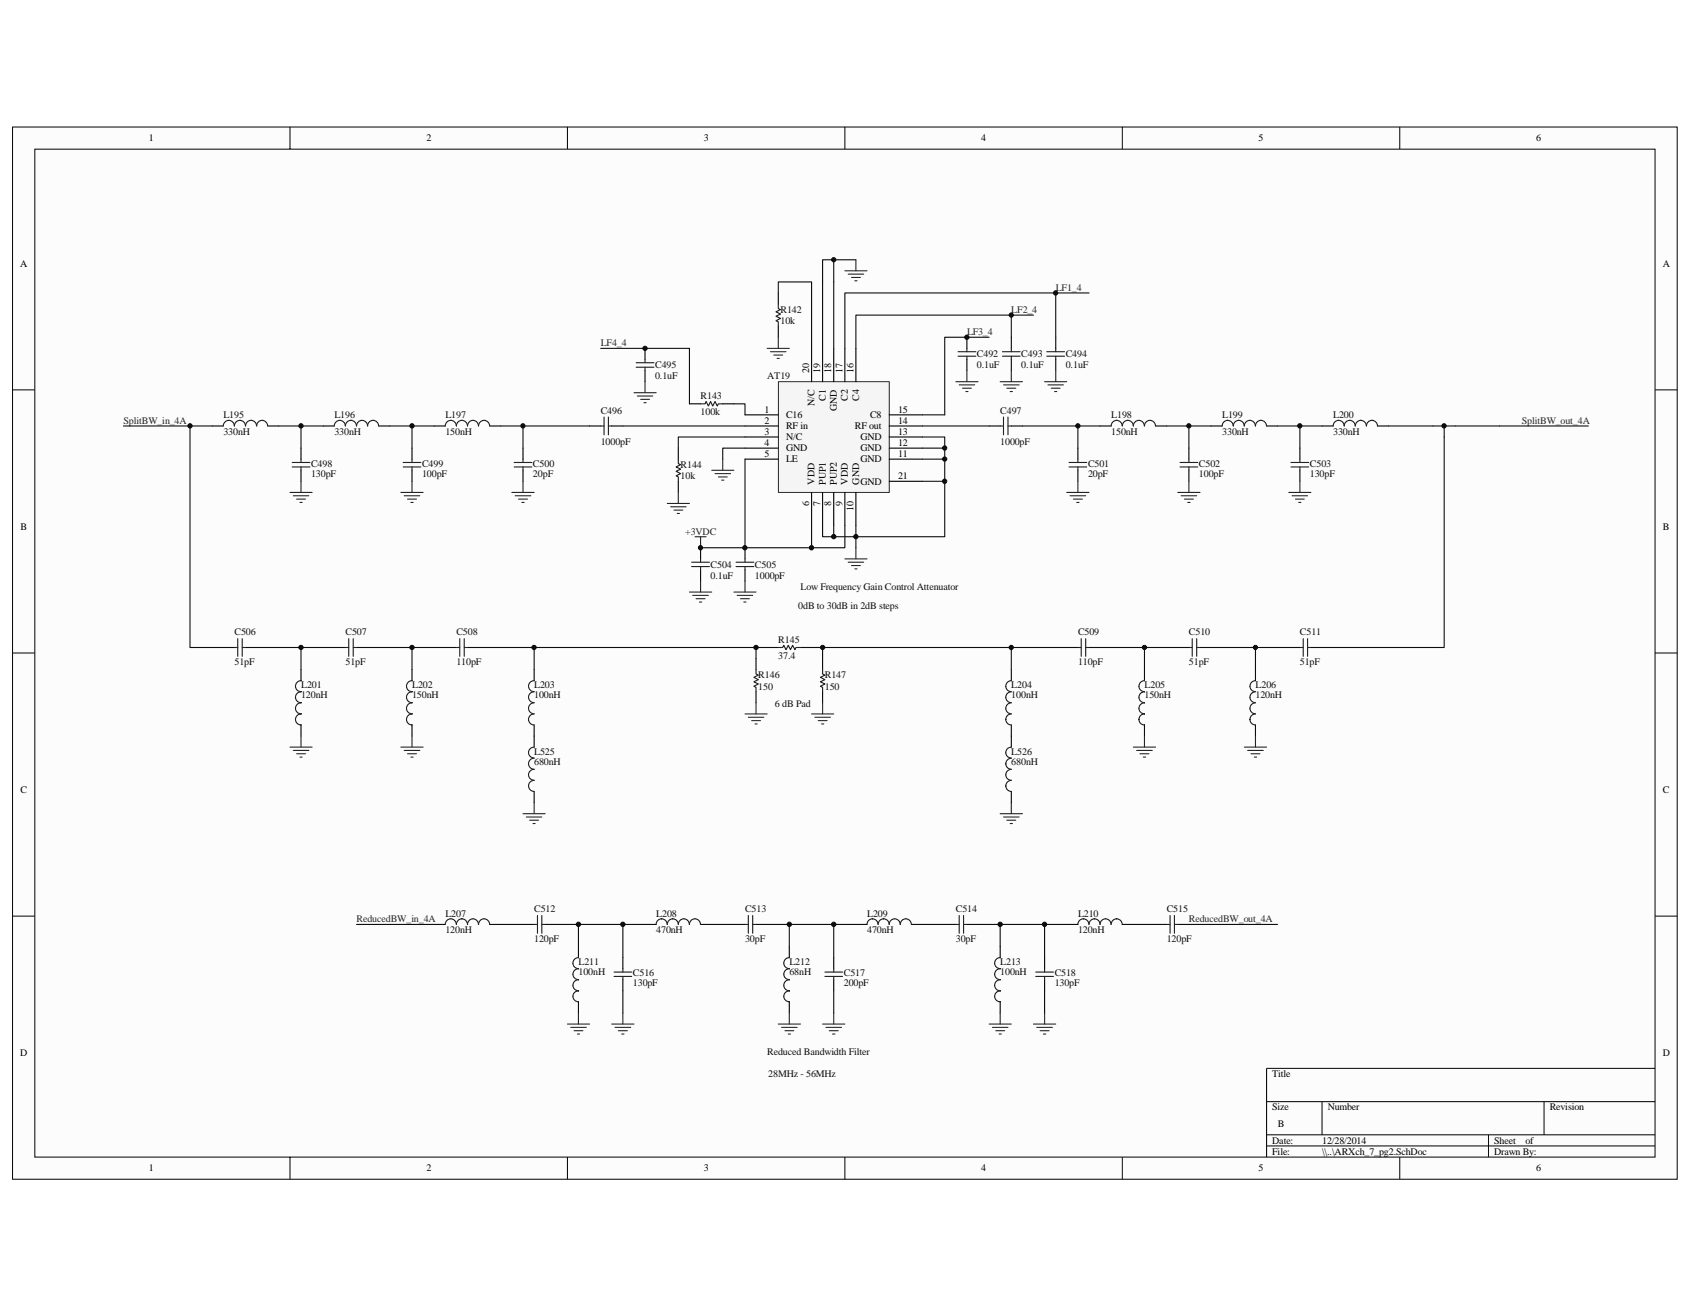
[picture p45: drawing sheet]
<svg xmlns="http://www.w3.org/2000/svg" width="279mm" height="216mm" viewBox="0 0 279 216" stroke-linecap="round" stroke-linejoin="round" font-family="sans-serif">
<defs><g id="words">
<g font-size="1.7">
<text x="24.6" y="23.3">1</text>
<text x="70.5" y="23.3">2</text>
<text x="116.4" y="23.3">3</text>
<text x="162.2" y="23.3">4</text>
<text x="208.1" y="23.3">5</text>
<text x="254" y="23.3">6</text>
<text x="3.3" y="44.2">A</text>
<text x="274.9" y="44.2">A</text>
<text x="133.8" y="61.6" transform="rotate(-90 133.8 61.6)">20</text>
<text x="135.6" y="61.6" transform="rotate(-90 135.6 61.6)">19</text>
<text x="137.4" y="61.6" transform="rotate(-90 137.4 61.6)">18</text>
<text x="139.3" y="61.6" transform="rotate(-90 139.3 61.6)">17</text>
<text x="141.1" y="61.6" transform="rotate(-90 141.1 61.6)">16</text>
<text x="126.4" y="68.2">1</text>
<text x="126.4" y="70">2</text>
<text x="126.4" y="71.9">3</text>
<text x="130" y="69.1">C16</text>
<text x="130" y="71">RF in</text>
<text x="134.7" y="67.1" transform="rotate(-90 134.7 67.1)">N/C</text>
<text x="136.5" y="66.3" transform="rotate(-90 136.5 66.3)">C1</text>
<text x="138.4" y="67.9" transform="rotate(-90 138.4 67.9)">GND</text>
<text x="140.2" y="66.3" transform="rotate(-90 140.2 66.3)">C2</text>
<text x="141.3" y="71">RF out</text>
<text x="142" y="66.3" transform="rotate(-90 142 66.3)">C4</text>
<text x="143.8" y="69.1">C8</text>
<text x="148.5" y="71.9">13</text>
<text x="148.5" y="68.2">15</text>
<text x="148.5" y="70">14</text>
<text x="126.4" y="73.7">4</text>
<text x="126.4" y="75.5">5</text>
<text x="130" y="72.8">N/C</text>
<text x="130" y="74.6">GND</text>
<text x="130" y="76.5">LE</text>
<text x="142.3" y="76.5">GND</text>
<text x="142.3" y="74.6">GND</text>
<text x="142.3" y="72.8">GND</text>
<text x="148.5" y="75.5">11</text>
<text x="148.5" y="73.7">12</text>
<text x="133.8" y="83.7" transform="rotate(-90 133.8 83.7)">6</text>
<text x="134.7" y="80.1" transform="rotate(-90 134.7 80.1)">VDD</text>
<text x="135.6" y="83.7" transform="rotate(-90 135.6 83.7)">7</text>
<text x="136.5" y="80.1" transform="rotate(-90 136.5 80.1)">PUP1</text>
<text x="137.4" y="83.7" transform="rotate(-90 137.4 83.7)">8</text>
<text x="138.4" y="80.1" transform="rotate(-90 138.4 80.1)">PUP2</text>
<text x="139.3" y="83.7" transform="rotate(-90 139.3 83.7)">9</text>
<text x="140.2" y="80.1" transform="rotate(-90 140.2 80.1)">VDD</text>
<text x="142" y="80.1" transform="rotate(-90 142 80.1)">GND</text>
<text x="148.5" y="79.2">21</text>
<text x="3.4" y="87.7">B</text>
<text x="141.1" y="84.5" transform="rotate(-90 141.1 84.5)">10</text>
<text x="274.9" y="87.7">B</text>
<text x="3.4" y="131.1">C</text>
<text x="274.9" y="131.1">C</text>
<text x="3.3" y="174.6">D</text>
<text x="210.3" y="178.1">Title</text>
<text x="274.9" y="174.6">D</text>
<text x="210.3" y="183.6">Size</text>
<text x="219.5" y="183.6">Number</text>
<text x="256.2" y="183.6">Revision</text>
<text x="210.3" y="189.1">Date:</text>
<text x="210.3" y="190.9">File:</text>
<text x="211.2" y="186.3">B</text>
<text x="218.6" y="190.9">\\..\ARXch_7_pg2.SchDoc</text>
<text x="218.6" y="189.1">12/28/2014</text>
<text x="247" y="190.9">Drawn By:</text>
<text x="247" y="189.1">Sheet</text>
<text x="252.2" y="189.1">of</text>
<text x="24.6" y="193.7">1</text>
<text x="70.5" y="193.7">2</text>
<text x="116.4" y="193.7">3</text>
<text x="162.2" y="193.7">4</text>
<text x="208.1" y="193.7">5</text>
<text x="254" y="193.7">6</text>
</g>
<g font-size="1.7" fill="#0e0e0e">
<text x="129" y="53.6">10k</text>
<text x="129" y="51.7">R142</text>
<text x="161.5" y="59.1">C492</text>
<text x="168.8" y="59.1">C493</text>
<text x="176.2" y="59.1">C494</text>
<text x="108.3" y="62.7">0.1uF</text>
<text x="108.3" y="60.9">C495</text>
<text x="126.8" y="62.7">AT19</text>
<text x="161.5" y="60.9">0.1uF</text>
<text x="168.8" y="60.9">0.1uF</text>
<text x="176.2" y="60.9">0.1uF</text>
<text x="36.9" y="71.9">330nH</text>
<text x="36.9" y="69.1">L195</text>
<text x="55.3" y="71.9">330nH</text>
<text x="55.3" y="69.1">L196</text>
<text x="73.6" y="71.9">150nH</text>
<text x="73.6" y="69.1">L197</text>
<text x="99.3" y="68.4">C496</text>
<text x="115.8" y="68.6">100k</text>
<text x="115.8" y="66">R143</text>
<text x="165.4" y="68.4">C497</text>
<text x="183.7" y="71.9">150nH</text>
<text x="183.7" y="69.1">L198</text>
<text x="202.1" y="71.9">330nH</text>
<text x="202.1" y="69.1">L199</text>
<text x="220.4" y="71.9">330nH</text>
<text x="220.4" y="69.1">L200</text>
<text x="51.4" y="77.2">C498</text>
<text x="69.8" y="77.2">C499</text>
<text x="88.1" y="77.2">C500</text>
<text x="99.3" y="73.5">1000pF</text>
<text x="112.5" y="77.4">R144</text>
<text x="165.4" y="73.5">1000pF</text>
<text x="179.9" y="77.2">C501</text>
<text x="198.2" y="77.2">C502</text>
<text x="216.6" y="77.2">C503</text>
<text x="51.4" y="78.8">130pF</text>
<text x="69.8" y="78.8">100pF</text>
<text x="88.1" y="78.8">20pF</text>
<text x="112.5" y="79.2">10k</text>
<text x="179.9" y="78.8">20pF</text>
<text x="198.2" y="78.8">100pF</text>
<text x="216.6" y="78.8">130pF</text>
<text x="117.5" y="95.7">0.1uF</text>
<text x="117.5" y="93.9">C504</text>
<text x="124.8" y="93.9">C505</text>
<text x="124.8" y="95.7">1000pF</text>
<text x="132" y="100.6">0dB to 30dB in 2dB steps</text>
<text x="132.3" y="97.5">Low Frequency Gain Control Attenuator</text>
<text x="38.8" y="105">C506</text>
<text x="57.1" y="105">C507</text>
<text x="75.5" y="105">C508</text>
<text x="128.7" y="106.3">R145</text>
<text x="178.2" y="105">C509</text>
<text x="196.6" y="105">C510</text>
<text x="214.9" y="105">C511</text>
<text x="38.8" y="110">51pF</text>
<text x="49.8" y="113.8">L201</text>
<text x="57.1" y="110">51pF</text>
<text x="68.1" y="113.8">L202</text>
<text x="75.5" y="110">110pF</text>
<text x="88.3" y="113.8">L203</text>
<text x="125.4" y="112.2">R146</text>
<text x="128.7" y="108.9">37.4</text>
<text x="136.4" y="112.2">R147</text>
<text x="167.2" y="113.8">L204</text>
<text x="178.2" y="110">110pF</text>
<text x="189.2" y="113.8">L205</text>
<text x="196.6" y="110">51pF</text>
<text x="207.6" y="113.8">L206</text>
<text x="214.9" y="110">51pF</text>
<text x="49.8" y="115.5">120nH</text>
<text x="68.1" y="115.5">150nH</text>
<text x="88.3" y="115.5">100nH</text>
<text x="125.4" y="114">150</text>
<text x="128.1" y="116.9">6 dB Pad</text>
<text x="136.4" y="114">150</text>
<text x="167.2" y="115.5">100nH</text>
<text x="189.2" y="115.5">150nH</text>
<text x="207.6" y="115.5">120nH</text>
<text x="88.3" y="124.8">L525</text>
<text x="167.2" y="124.8">L526</text>
<text x="88.3" y="126.4">680nH</text>
<text x="167.2" y="126.4">680nH</text>
<text x="73.6" y="151.5">L207</text>
<text x="73.6" y="154.3">120nH</text>
<text x="88.3" y="150.8">C512</text>
<text x="88.3" y="155.7">120pF</text>
<text x="108.5" y="151.5">L208</text>
<text x="108.5" y="154.3">470nH</text>
<text x="123.2" y="150.8">C513</text>
<text x="123.2" y="155.7">30pF</text>
<text x="143.4" y="151.5">L209</text>
<text x="143.4" y="154.3">470nH</text>
<text x="158" y="150.8">C514</text>
<text x="158" y="155.7">30pF</text>
<text x="178.2" y="151.5">L210</text>
<text x="178.2" y="154.3">120nH</text>
<text x="192.9" y="150.8">C515</text>
<text x="192.9" y="155.7">120pF</text>
<text x="95.7" y="159.6">L211</text>
<text x="95.7" y="161.2">100nH</text>
<text x="104.6" y="161.4">C516</text>
<text x="130.5" y="159.6">L212</text>
<text x="130.5" y="161.2">68nH</text>
<text x="139.5" y="161.4">C517</text>
<text x="165.4" y="161.2">100nH</text>
<text x="165.4" y="159.6">L213</text>
<text x="174.4" y="161.4">C518</text>
<text x="104.6" y="163.1">130pF</text>
<text x="139.5" y="163.1">200pF</text>
<text x="174.4" y="163.1">130pF</text>
<text x="126.8" y="174.4">Reduced Bandwidth Filter</text>
<text x="127" y="178.1">28MHz - 56MHz</text>
</g>
<g font-size="1.7" fill="#262626">
<text x="167.2" y="51.7">LF2_4</text>
<text x="174.5" y="48.1">LF1_4</text>
<text x="99.3" y="57.2">LF4_4</text>
<text x="159.9" y="55.4">LF3_4</text>
<text x="20.4" y="70">SplitBW_in_4A</text>
<text x="251.6" y="70">SplitBW_out_4A</text>
<text x="113.3" y="88.4">+3VDC</text>
<text x="58.9" y="152.5">ReducedBW_in_4A</text>
<text x="196.6" y="152.5">ReducedBW_out_4A</text>
</g>
</g></defs>
<path d="M2.1 21h275.2v173.9h-275.2z" fill="#fcfcfc"/>
<path d="M2.1 21h275.2v173.9h-275.2z" fill="none" stroke="#000" stroke-width=".17"/>
<path d="M5.8 24.7h267.8v166.6h-267.8z" fill="#fcfcfc"/>
<g fill="none" stroke="#000" stroke-width=".17">
<path d="M5.8 24.7h267.8v166.6h-267.8zM47.9 21v3.6M93.8 21v3.6M139.7 21v3.6M185.5 21v3.6M231.4 21v3.6M2.1 64.5h3.6M273.6 64.5h3.7M2.1 107.9h3.6M273.6 107.9h3.7M2.1 151.4h3.6M273.6 151.4h3.7"/>
<path d="M273.6 176.6h-64.2v14.7M47.9 191.3v3.6M93.8 191.3v3.6M139.7 191.3v3.6M185.5 191.3v3.6M209.4 182.1h64.2M209.4 187.6h64.2M209.4 189.4h64.2M218.6 182.1v5.5M231.4 191.3v3.6M246.1 187.6v3.7M255.3 182.1v5.5"/>
</g>
<g fill="none" stroke="#000" stroke-width=".18">
<path d="M35.1 70.4h1.8M44.3 70.4h1.8M49.8 74.1v1.8M49.8 77.7v1.9M53.4 70.4h1.9M62.6 70.4h1.9M68.1 74.1v1.8M68.1 77.7v1.9M71.8 70.4h1.8M81 70.4h1.8M86.5 74.1v1.8M86.5 77.7v1.9"/>
<path d="M36.9 107h1.9M40.6 107h1.8M49.8 110.7v1.8M49.8 119.8v1.9M55.3 107h1.8M58.9 107h1.9M68.1 110.7v1.8M68.1 119.8v1.9M73.6 107h1.9M77.3 107h1.8M88.3 110.7v1.8M88.3 119.8v1.9"/>
<path d="M176.4 107h1.8M180 107h1.9M189.2 110.7v1.8M189.2 119.8v1.9M194.7 107h1.9M198.4 107h1.8M207.6 110.7v1.8M207.6 119.8v1.9M213.1 107h1.8M216.7 107h1.9M71.8 152.8h1.8M81 152.8h1.8"/>
<path d="M86.5 152.8h1.8M90.1 152.8h1.9M95.6 156.5v1.8M103 158.3v1.8M106.6 152.8h1.9M115.8 152.8h1.9M121.3 152.8h1.9M125 152.8h1.8M130.5 156.5v1.8M137.8 158.3v1.8M141.5 152.8h1.8M150.7 152.8h1.8"/>
<path d="M156.2 152.8h1.8M159.9 152.8h1.8M165.4 156.5v1.8M172.7 158.3v1.8M176.4 152.8h1.8M185.5 152.8h1.9M191.1 152.8h1.8M194.7 152.8h1.9M95.6 165.6v1.9M103 162v1.8M130.5 165.6v1.9M137.8 162v1.8"/>
<path d="M165.4 165.6v1.9M172.7 162v1.8"/>
</g>
<g fill="none" stroke="#1c1c1c" stroke-width=".18">
<path d="M38.7 70.4a.91 .91 0 0 0-.9-.9 .91 .91 0 0 0-.9 .9M42.4 70.4a.92 .92 0 0 0-.9-.9 .95 .95 0 0 0-.9 .9 .91 .91 0 0 0-.9-.9 .91 .91 0 0 0-.9 .9M44.2 70.4a.9 .9 0 0 0-.9-.9 .9 .9 0 0 0-.9 .9M48.3 77.2h2.9M48.3 76.5h2.9M49.8 75.9v.6M49.8 77.2v.5M57.1 70.4a.91 .91 0 0 0-.9-.9 .91 .91 0 0 0-.9 .9M62.6 70.4a.91 .91 0 0 0-.9-.9 .91 .91 0 0 0-.9 .9 .92 .92 0 0 0-1-.9 .92 .92 0 0 0-.9 .9 .92 .92 0 0 0-.9-.9 .92 .92 0 0 0-.9 .9M66.7 77.2h2.9M66.7 76.5h2.9M68.1 75.9v.6"/>
<path d="M68.1 77.2v.5M75.4 70.4a.91 .91 0 0 0-.9-.9 .91 .91 0 0 0-.9 .9M80.9 70.4a.92 .92 0 0 0-.9-.9 .92 .92 0 0 0-.9 .9 .91 .91 0 0 0-.9-.9 .91 .91 0 0 0-.9 .9 .92 .92 0 0 0-.9-.9 .92 .92 0 0 0-.9 .9M85 77.2h2.9M85 76.5h2.9M86.5 75.9v.6M86.5 77.2v.5M38.8 107h.5M39.3 105.6v2.9M40 107h.6M40 105.6v2.9M49.8 118a.9 .9 0 0 0-.9 .9 .9 .9 0 0 0 .9 .9"/>
<path d="M49.8 114.4a.9 .9 0 0 0-.9 .9 .9 .9 0 0 0 .9 .9 .91 .91 0 0 0-.9 .9 .91 .91 0 0 0 .9 .9M49.8 112.5a.91 .91 0 0 0-.9 .9 .91 .91 0 0 0 .9 .9M57.1 107h.6M57.7 105.6v2.9M58.4 107h.5M58.4 105.6v2.9M68.1 118a.9 .9 0 0 0-.9 .9 .9 .9 0 0 0 .9 .9M68.1 114.4a.9 .9 0 0 0-.9 .9 .9 .9 0 0 0 .9 .9 .91 .91 0 0 0-.9 .9 .91 .91 0 0 0 .9 .9M68.1 112.5a.91 .91 0 0 0-.9 .9 .91 .91 0 0 0 .9 .9M75.5 107h.5M76 105.6v2.9M76.8 107h.5"/>
<path d="M76.8 105.6v2.9M88.3 118a.9 .9 0 0 0-.9 .9 .92 .92 0 0 0 .9 .9M88.3 114.4a.91 .91 0 0 0-.9 .9 .91 .91 0 0 0 .9 .9 .91 .91 0 0 0-.9 .9 .91 .91 0 0 0 .9 .9M88.3 112.5a.91 .91 0 0 0-.9 .9 .91 .91 0 0 0 .9 .9M178.2 107h.6M178.8 105.6v2.9M179.5 107h.5M179.5 105.6v2.9M189.2 118a.9 .9 0 0 0-.9 .9 .9 .9 0 0 0 .9 .9M189.2 114.4a.9 .9 0 0 0-.9 .9 .9 .9 0 0 0 .9 .9 .91 .91 0 0 0-.9 .9 .91 .91 0 0 0 .9 .9M189.2 112.5a.91 .91 0 0 0-.9 .9 .91 .91 0 0 0 .9 .9M196.6 107h.5"/>
<path d="M197.1 105.6v2.9M197.8 107h.6M197.8 105.6v2.9M207.6 118a.9 .9 0 0 0-.9 .9 .9 .9 0 0 0 .9 .9M207.6 114.4a.91 .91 0 0 0-.9 .9 .91 .91 0 0 0 .9 .9 .91 .91 0 0 0-1 .9 .91 .91 0 0 0 1 .9M207.6 112.5a.91 .91 0 0 0-1 .9 .91 .91 0 0 0 1 .9M214.9 107h.6M215.5 105.6v2.9M216.2 107h.5M216.2 105.6v2.9M73.6 152.8a.91 .91 0 0 1 .9-.9 .91 .91 0 0 1 .9 .9M75.5 152.8a.92 .92 0 0 1 .9-.9 .92 .92 0 0 1 .9 .9 .91 .91 0 0 1 .9-.9 .91 .91 0 0 1 .9 .9 .92 .92 0 0 1 .9-.9 .92 .92 0 0 1 .9 .9"/>
<path d="M88.3 152.8h.6M88.9 151.3v3M89.6 152.8h.5M89.6 151.3v3M95.6 158.3a.91 .91 0 0 0-.9 .9 .91 .91 0 0 0 .9 .9M108.5 152.8a.92 .92 0 0 1 .9-.9 .92 .92 0 0 1 .9 .9 .92 .92 0 0 1 .9-.9 .92 .92 0 0 1 .9 .9 .91 .91 0 0 1 1-.9 .91 .91 0 0 1 .9 .9M114 152.8a.91 .91 0 0 1 .9-.9 .91 .91 0 0 1 .9 .9M123.2 152.8h.5M123.7 151.3v3M124.4 152.8h.6M124.4 151.3v3M130.5 158.3a.91 .91 0 0 0-.9 .9 .91 .91 0 0 0 .9 .9"/>
<path d="M143.3 152.8a.92 .92 0 0 1 1-.9 .92 .92 0 0 1 .9 .9M145.2 152.8a.92 .92 0 0 1 .9-.9 .92 .92 0 0 1 .9 .9 .91 .91 0 0 1 .9-.9 .91 .91 0 0 1 .9 .9 .92 .92 0 0 1 .9-.9 .92 .92 0 0 1 1 .9M158 152.8h.6M158.6 151.3v3M159.3 152.8h.6M159.3 151.3v3M165.4 158.3a.91 .91 0 0 0-1 .9 .91 .91 0 0 0 1 .9M178.2 152.8a.92 .92 0 0 1 .9-.9 .92 .92 0 0 1 .9 .9 .92 .92 0 0 1 1-.9 .92 .92 0 0 1 .9 .9 .91 .91 0 0 1 .9-.9 .91 .91 0 0 1 .9 .9M183.7 152.8a.92 .92 0 0 1 .9-.9 .92 .92 0 0 1 .9 .9M192.9 152.8h.5M193.4 151.3v3M194.2 152.8h.5"/>
<path d="M194.2 151.3v3M95.6 162a.91 .91 0 0 0-.9 .9 .91 .91 0 0 0 .9 .9 .9 .9 0 0 0-.9 .9 .9 .9 0 0 0 .9 .9M95.6 160.1a.9 .9 0 0 0-.9 .9 .9 .9 0 0 0 .9 .9M101.5 161.4h2.9M101.5 160.7h2.9M103 160.1v.6M103 161.4v.6M130.5 162a.91 .91 0 0 0-.9 .9 .91 .91 0 0 0 .9 .9 .9 .9 0 0 0-.9 .9 .9 .9 0 0 0 .9 .9M130.5 160.1a.9 .9 0 0 0-.9 .9 .9 .9 0 0 0 .9 .9M136.4 161.4h2.9M136.4 160.7h2.9M137.8 160.1v.6"/>
<path d="M137.8 161.4v.6M165.4 162a.91 .91 0 0 0-1 .9 .91 .91 0 0 0 1 .9 .9 .9 0 0 0-1 .9 .9 .9 0 0 0 1 .9M165.4 160.1a.9 .9 0 0 0-1 .9 .9 .9 0 0 0 1 .9M171.2 161.4h3M171.2 160.7h3M172.7 160.1v.6M172.7 161.4v.6"/>
</g>
<g fill="none" stroke="#262626" stroke-width=".18">
<path d="M49.8 79.6v1.8M68.1 79.6v1.8M86.5 79.6v1.8M47.9 81.4h3.7M48.5 82h2.6M49 82.5h1.5M49.6 83.1h.4M66.3 81.4h3.7M66.8 82h2.6M67.4 82.5h1.5M67.9 83.1h.4M84.6 81.4h3.7"/>
<path d="M85.2 82h2.6M85.7 82.5h1.5M86.3 83.1h.4M47.9 123.5h3.7M48.5 124.1h2.6M49 124.6h1.5M49.6 125.2h.4M49.8 121.7v1.8M66.3 123.5h3.7M66.8 124.1h2.6M67.4 124.6h1.5M67.9 125.2h.4"/>
<path d="M68.1 121.7v1.8M86.5 134.5h3.6M87 135.1h2.6M87.6 135.6h1.4M88.1 136.1h.4M88.3 132.7v1.8M187.4 123.5h3.7M187.9 124.1h2.6M188.5 124.6h1.4M189 125.2h.4M189.2 121.7v1.8M205.7 123.5h3.7"/>
<path d="M206.3 124.1h2.6M206.8 124.6h1.5M207.4 125.2h.4M207.6 121.7v1.8M93.8 169.3h3.7M94.4 169.8h2.5M94.9 170.4h1.5M95.5 170.9h.3M95.6 167.5v1.8M101.1 169.3h3.7M101.7 169.8h2.6M102.2 170.4h1.5"/>
<path d="M102.8 170.9h.4M103 167.5v1.8M128.7 169.3h3.6M129.2 169.8h2.6M129.8 170.4h1.4M130.3 170.9h.4M130.5 167.5v1.8M136 169.3h3.7M136.5 169.8h2.6M137.1 170.4h1.5M137.6 170.9h.4M137.8 167.5v1.8"/>
<path d="M163.5 169.3h3.7M164.1 169.8h2.5M164.6 170.4h1.5M165.2 170.9h.3M165.4 167.5v1.8M170.9 169.3h3.6M171.4 169.8h2.6M172 170.4h1.4M172.5 170.9h.4M172.7 167.5v1.8"/>
</g>
<g fill="none" stroke="#0e0e0e" stroke-width=".18">
<path d="M20.4 70.4h14.7M46.1 70.4h3.7v3.7M49.8 70.4h3.6M64.5 70.4h3.6v3.7M68.1 70.4h3.7M82.8 70.4h3.7v3.7M86.5 70.4h11M35.1 107h1.8M42.4 107h12.9M49.8 107v3.7M60.8 107h12.8M68.1 107v3.7"/>
<path d="M79.1 107h7.4M181.9 107h12.8M189.2 107v3.7M200.2 107h12.9M207.6 107v3.7M58.9 152.8h12.9M82.8 152.8h3.7M92 152.8h14.6M95.6 152.8v3.7M103 152.8v5.5M117.7 152.8h3.6M126.8 152.8h14.7"/>
<path d="M130.5 152.8v3.7M137.8 152.8v5.5M152.5 152.8h3.7M161.7 152.8h14.7M165.4 152.8v3.7M172.7 152.8v5.5M187.4 152.8h3.7M196.6 152.8h14.6M103 163.8v3.7M137.8 163.8v3.7M172.7 163.8v3.7"/>
</g>
<path d="M128.7 63.1h18.3v18.3h-18.3z" fill="#f5f5f5"/>
<path d="M128.7 63.1h18.3v18.3h-18.3z" fill="none" stroke="#262626" stroke-width=".17"/>
<g fill="none" stroke="#000" stroke-width=".18">
<path d="M106.6 57.6v1.8M128.7 48.4v1.9M128.7 53.9v1.9M134.2 57.6v5.5M136 57.6v5.5M137.8 57.6v5.5M139.7 57.6v5.5M141.5 57.6v5.5M159.9 55.8v1.8M159.9 59.4v1.9M167.2 55.8v1.8M167.2 59.4v1.9"/>
<path d="M174.5 55.8v1.8M174.5 59.4v1.9M97.5 70.4h1.8M101.1 70.4h1.9M106.6 61.3v1.8M112.1 74.1v1.8M112.1 79.6v1.8M114 66.8h1.8M119.5 66.8h1.8M123.2 68.6h5.5M123.2 70.4h5.5M123.2 72.2h5.5"/>
<path d="M123.2 74.1h5.5M123.2 75.9h5.5M147 68.6h5.5M147 70.4h5.5M147 72.2h5.5M147 74.1h5.5M147 75.9h5.5M147 79.6h5.5M163.5 70.4h1.9M167.2 70.4h1.8M178.2 74.1v1.8M178.2 77.7v1.9"/>
<path d="M181.9 70.4h1.8M191.1 70.4h1.8M196.6 74.1v1.8M196.6 77.7v1.9M200.2 70.4h1.9M209.4 70.4h1.8M214.9 74.1v1.8M214.9 77.7v1.9M218.6 70.4h1.8M227.7 70.4h1.9M115.8 90.6v1.8M115.8 94.2v1.9"/>
<path d="M123.2 90.6v1.8M123.2 94.2v1.9M134.2 81.4v5.5M136 81.4v5.5M137.8 81.4v5.5M139.7 81.4v5.5M141.5 81.4v5.5M125 108.9v1.8M125 114.4v1.8M126.8 107h1.9M132.3 107h1.9M136 108.9v1.8"/>
<path d="M136 114.4v1.8M167.2 110.7v1.8M167.2 119.8v3.7M88.3 121.7v1.8M88.3 130.9v1.8M167.2 130.9v1.8"/>
</g>
<g fill="none" stroke="#1c1c1c" stroke-width=".18">
<path d="M105.2 60h2.9M106.6 59.4v.6M128.7 50.3v.7l.3 .2-.7 .3 .7 .4-.7 .4 .7 .3-.7 .4 .4 .2v.7M158.4 58.9h2.9M158.4 58.1h2.9M159.9 57.6v.5M159.9 58.9v.5M165.7 58.9h3M165.7 58.1h3M167.2 57.6v.5M167.2 58.9v.5M173.1 58.9h2.9"/>
<path d="M173.1 58.1h2.9M174.5 57.6v.5M174.5 58.9v.5M99.3 70.4h.6M99.9 68.9v3M100.6 70.4h.5M100.6 68.9v3M105.2 60.7h2.9M106.6 60.7v.6M112.1 75.9v.7l.4 .2-.7 .4 .7 .4-.7 .3 .7 .4-.7 .4 .3 .1v.8M115.8 66.8h.8l.1-.4 .4 .7 .4-.7 .3 .7 .4-.7 .4 .7 .2-.3h.7M165.4 70.4h.5"/>
<path d="M165.9 68.9v3M166.6 70.4h.6M166.6 68.9v3M176.7 77.2h3M176.7 76.5h3M178.2 75.9v.6M178.2 77.2v.5M189.2 70.4a.91 .91 0 0 0-.9-.9 .91 .91 0 0 0-.9 .9 .92 .92 0 0 0-.9-.9 .95 .95 0 0 0-1 .9 .92 .92 0 0 0-.9-.9 .92 .92 0 0 0-.9 .9M191 70.4a.91 .91 0 0 0-.9-.9 .91 .91 0 0 0-.9 .9M195.1 76.5h2.9M195.1 77.2h2.9M196.6 75.9v.6"/>
<path d="M196.6 77.2v.5M207.5 70.4a.92 .92 0 0 0-.9-.9 .92 .92 0 0 0-.9 .9 .91 .91 0 0 0-.9-.9 .91 .91 0 0 0-.9 .9 .92 .92 0 0 0-.9-.9 .92 .92 0 0 0-.9 .9M209.4 70.4a.92 .92 0 0 0-.9-.9 .92 .92 0 0 0-.9 .9M213.4 76.5h3M213.4 77.2h3M214.9 75.9v.6M214.9 77.2v.5M225.9 70.4a.92 .92 0 0 0-.9-.9 .95 .95 0 0 0-1 .9 .91 .91 0 0 0-.9-.9 .91 .91 0 0 0-.9 .9 .92 .92 0 0 0-.9-.9 .92 .92 0 0 0-.9 .9M227.7 70.4a.92 .92 0 0 0-.9-.9 .92 .92 0 0 0-.9 .9M114.3 93.7h3M114.3 92.9h3M115.8 92.4v.5"/>
<path d="M115.8 93.7v.5M121.7 93.7h2.9M121.7 92.9h2.9M123.2 92.4v.5M123.2 93.7v.5M125 110.7v.7l.4 .2-.8 .4 .8 .4-.8 .3 .8 .4-.8 .4 .4 .1v.8M128.7 107h.7l.2-.3 .3 .7 .4-.7 .4 .7 .3-.7 .4 .7 .2-.4h.7M136 110.7v.7l.4 .2-.8 .4 .8 .4-.8 .3 .8 .4-.8 .4 .4 .1v.8M167.2 118a.9 .9 0 0 0-.9 .9 .9 .9 0 0 0 .9 .9M167.2 114.4a.91 .91 0 0 0-.9 .9 .91 .91 0 0 0 .9 .9 .91 .91 0 0 0-.9 .9 .91 .91 0 0 0 .9 .9M167.2 112.5a.91 .91 0 0 0-.9 .9 .91 .91 0 0 0 .9 .9M88.3 125.3a.9 .9 0 0 0-.9 1 .99 .99 0 0 0 .9 .9 .91 .91 0 0 0-.9 .9 .91 .91 0 0 0 .9 .9 .9 .9 0 0 0-.9 .9 .92 .92 0 0 0 .9 .9"/>
<path d="M88.3 123.5a.89 .89 0 0 0-.9 .9 .89 .89 0 0 0 .9 .9M167.2 125.3a.9 .9 0 0 0-.9 1 .94 .94 0 0 0 .9 .9 .91 .91 0 0 0-.9 .9 .91 .91 0 0 0 .9 .9 .9 .9 0 0 0-.9 .9 .9 .9 0 0 0 .9 .9M167.2 123.5a.89 .89 0 0 0-.9 .9 .89 .89 0 0 0 .9 .9"/>
</g>
<g fill="none" stroke="#0e0e0e" stroke-width=".18">
<path d="M99.3 57.6h14.7v9.2M128.7 48.4v-1.8h5.5v11M137.8 42.9v14.7M141.5 42.9h-5.5v14.7M163.5 55.8h-7.3v12.8h-3.7M167.2 55.8v-3.7h-25.7v5.5M167.2 52.1h3.7M174.5 48.4v7.4M180 48.4h-40.3v9.2M31.4 70.4v36.6h3.7M103 70.4h20.2M121.3 66.8h1.9v1.8"/>
<path d="M123.2 74.1h-3.7v1.8M123.2 72.2h-11.1v1.9M123.2 75.9v14.7M152.5 72.2h3.7v16.5h-20.2v-1.8M152.5 70.4h11M152.5 74.1h3.7M152.5 75.9h3.7M152.5 79.6h3.7M169 70.4h9.2v3.7M178.2 70.4h3.7M192.9 70.4h3.7v3.7M196.6 70.4h3.6"/>
<path d="M211.2 70.4h3.7v3.7M214.9 70.4h3.7M229.6 70.4h33M238.8 70.4v36.6h-20.2M134.2 86.9v3.7M137.8 86.9v1.8M139.7 86.9v3.7h-23.9M141.5 86.9v3.7M86.5 107h1.8v3.7M88.3 107h38.5M125 107v1.9M134.2 107h1.8v1.9"/>
<path d="M136 107h31.2M176.4 107h-9.2v3.7"/>
</g>
<g fill="none" stroke="#262626" stroke-width=".18">
<path d="M126.8 57.6h3.7M127.4 58.1h2.5M127.9 58.7h1.5M128.5 59.2h.3M128.7 55.8v1.8M139.7 44.8h3.6M140.2 45.3h2.6M140.8 45.9h1.4M141.3 46.4h.4M141.5 42.9v1.9M104.8 64.9h3.7M105.4 65.5h2.5"/>
<path d="M105.9 66h1.5M106.5 66.6h.3M106.6 63.1v1.8M117.7 77.7h3.6M118.2 78.3h2.6M118.8 78.8h1.4M119.3 79.4h.4M119.5 75.9v1.8M158 63.1h3.7M158.6 63.6h2.5M159.1 64.2h1.5M159.7 64.7h.3"/>
<path d="M159.9 61.3v1.8M165.4 63.1h3.6M165.9 63.6h2.6M166.5 64.2h1.4M167 64.7h.4M167.2 61.3v1.8M172.7 63.1h3.7M173.2 63.6h2.6M173.8 64.2h1.5M174.3 64.7h.4M174.5 61.3v1.8M178.2 79.6v1.8"/>
<path d="M196.6 79.6v1.8M214.9 79.6v1.8M110.3 83.2h3.7M110.9 83.8h2.5M111.4 84.3h1.5M112 84.9h.3M112.1 81.4v1.8M114 97.9h3.7M114.5 98.4h2.6M114.9 88.7h1.8M115.1 99h1.5M115.6 99.5h.4"/>
<path d="M115.8 88.7v1.9M115.8 96.1v1.8M121.3 97.9h3.7M121.9 98.4h2.5M122.4 99h1.5M123 99.5h.3M123.2 96.1v1.8M139.7 92.4h3.6M140.2 92.9h2.6M140.8 93.5h1.4M141.3 94h.4M141.5 90.6v1.8"/>
<path d="M176.4 81.4h3.6M176.9 82h2.6M177.5 82.5h1.4M178 83.1h.4M194.7 81.4h3.7M195.3 82h2.5M195.8 82.5h1.5M196.4 83.1h.3M213.1 81.4h3.6M213.6 82h2.6M214.2 82.5h1.4M214.7 83.1h.4"/>
<path d="M123.2 118h3.6M123.7 118.6h2.6M124.3 119.1h1.4M124.8 119.7h.4M125 116.2v1.8M134.2 118h3.6M134.7 118.6h2.6M135.3 119.1h1.4M135.8 119.7h.4M136 116.2v1.8M165.4 134.5h3.6M165.9 135.1h2.6"/>
<path d="M166.5 135.6h1.4M167 136.1h.4M167.2 132.7v1.8"/>
</g>
<g fill="#0e0e0e" stroke="#0e0e0e" stroke-width=".17">
<circle cx="31.4" cy="70.4" r=".36"/>
<circle cx="49.8" cy="107" r=".36"/>
<circle cx="49.8" cy="70.4" r=".36"/>
<circle cx="68.1" cy="107" r=".36"/>
<circle cx="68.1" cy="70.4" r=".36"/>
<circle cx="86.4" cy="70.4" r=".35"/>
<circle cx="88.3" cy="107" r=".35"/>
<circle cx="95.6" cy="152.8" r=".36"/>
<circle cx="103" cy="152.8" r=".36"/>
<circle cx="106.6" cy="57.6" r=".35"/>
<circle cx="115.8" cy="90.5" r=".36"/>
<circle cx="123.1" cy="90.5" r=".36"/>
<circle cx="125" cy="107" r=".36"/>
<circle cx="130.5" cy="152.8" r=".36"/>
<circle cx="134.2" cy="90.5" r=".36"/>
<circle cx="136" cy="107" r=".35"/>
<circle cx="137.8" cy="152.8" r=".36"/>
<circle cx="137.8" cy="88.7" r=".36"/>
<circle cx="137.8" cy="42.9" r=".36"/>
<circle cx="141.5" cy="88.7" r=".36"/>
<circle cx="156.2" cy="79.6" r=".36"/>
<circle cx="156.2" cy="75.9" r=".35"/>
<circle cx="156.2" cy="74.1" r=".36"/>
<circle cx="159.8" cy="55.8" r=".36"/>
<circle cx="165.4" cy="152.8" r=".36"/>
<circle cx="167.2" cy="107" r=".35"/>
<circle cx="167.2" cy="52.1" r=".35"/>
<circle cx="172.7" cy="152.8" r=".36"/>
<circle cx="174.5" cy="48.4" r=".36"/>
<circle cx="178.2" cy="70.4" r=".36"/>
<circle cx="189.2" cy="107" r=".36"/>
<circle cx="196.5" cy="70.4" r=".36"/>
<circle cx="207.5" cy="107" r=".35"/>
<circle cx="214.9" cy="70.4" r=".36"/>
<circle cx="238.7" cy="70.4" r=".36"/>
</g>
<use href="#words"/>
</svg>
